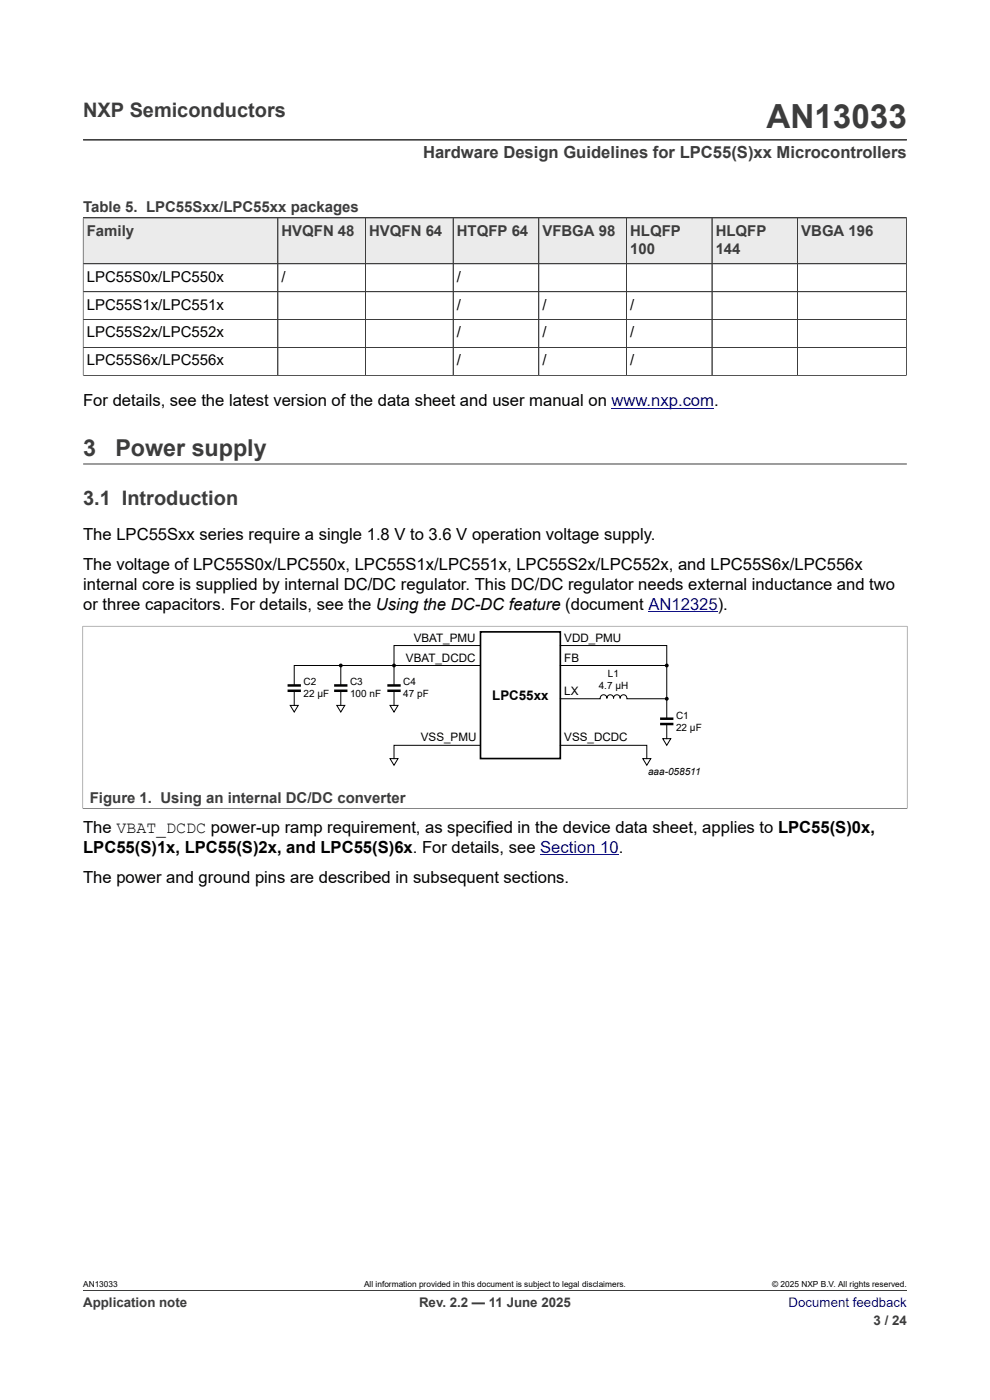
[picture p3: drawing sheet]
<svg xmlns="http://www.w3.org/2000/svg" width="210mm" height="297mm" viewBox="0 0 210 297" stroke-linecap="round" stroke-linejoin="round" font-family="sans-serif">
<defs><g id="words">
<text font-size="7.1" fill="#3c3c3c" x="162.6" y="27.2">AN13033</text>
<g font-size="4.9" fill="#3c3c3c">
<text x="17.6" y="96.7">3</text>
<text x="24.5" y="96.7">Power supply</text>
</g>
<g font-size="4.2" fill="#3c3c3c">
<text x="17.6" y="24.8">NXP Semiconductors</text>
<text x="17.6" y="107.2">3.1 Introduction</text>
</g>
<text font-size="3.5" fill="#3c3c3c" x="89.7" y="33.5">Hardware Design Guidelines for LPC55(S)xx Microcontrollers</text>
<g font-size="3.5">
<text x="17.6" y="86.2">For details, see the latest version of the data sheet and user manual on www.nxp.com.</text>
<text x="17.6" y="114.6">The LPC55Sxx series require a single 1.8 V to 3.6 V operation voltage supply.</text>
<text x="17.6" y="121">The voltage of LPC55S0x/LPC550x, LPC55S1x/LPC551x, LPC55S2x/LPC552x, and LPC55S6x/LPC556x</text>
<text x="17.6" y="125.2">internal core is supplied by internal DC/DC regulator. This DC/DC regulator needs external inductance and two</text>
<text x="17.6" y="129.4">or three capacitors. For details, see the Using the DC-DC feature (document AN12325).</text>
<text x="17.6" y="176.7">The VBAT_DCDC power-up ramp requirement, as specified in the device data sheet, applies to LPC55(S)0x,</text>
<text x="17.6" y="181">LPC55(S)1x, LPC55(S)2x, and LPC55(S)6x. For details, see Section 10.</text>
<text x="17.6" y="187.3">The power and ground pins are described in subsequent sections.</text>
</g>
<g font-size="3.2" fill="#3c3c3c">
<text x="17.6" y="45.1">Table 5. LPC55Sxx/LPC55xx packages</text>
<text x="18.4" y="50">Family</text>
<text x="59.7" y="50">HVQFN 48</text>
<text x="78.3" y="50">HVQFN 64</text>
<text x="96.9" y="50">HTQFP 64</text>
<text x="115.1" y="50">VFBGA 98</text>
<text x="133.7" y="50">HLQFP</text>
<text x="133.7" y="53.8">100</text>
<text x="151.8" y="50">HLQFP</text>
<text x="151.8" y="53.8">144</text>
<text x="170" y="50">VBGA 196</text>
<text x="19" y="170.4">Figure 1. Using an internal DC/DC converter</text>
</g>
<g font-size="3.2">
<text x="18.4" y="59.7">LPC55S0x/LPC550x</text>
<text x="59.7" y="59.7">/</text>
<text x="96.9" y="59.7">/</text>
<text x="18.4" y="65.7">LPC55S1x/LPC551x</text>
<text x="96.9" y="65.7">/</text>
<text x="115.1" y="65.7">/</text>
<text x="133.7" y="65.7">/</text>
<text x="18.4" y="71.6">LPC55S2x/LPC552x</text>
<text x="96.9" y="71.6">/</text>
<text x="115.1" y="71.6">/</text>
<text x="133.7" y="71.6">/</text>
<text x="18.4" y="77.5">LPC55S6x/LPC556x</text>
<text x="96.9" y="77.5">/</text>
<text x="115.1" y="77.5">/</text>
<text x="133.7" y="77.5">/</text>
</g>
<text font-size="2.8" x="104.4" y="148.5">LPC55xx</text>
<g font-size="2.8" fill="#3c3c3c">
<text x="17.6" y="277.3">Application note</text>
<text x="88.9" y="277.3">Rev. 2.2 — 11 June 2025</text>
<text x="185.3" y="281">3 / 24</text>
</g>
<text font-size="2.8" fill="#00f" x="167.3" y="277.3">Document feedback</text>
<g font-size="2.5">
<text x="87.8" y="136.1">VBAT_PMU</text>
<text x="119.7" y="136.1">VDD_PMU</text>
<text x="86.1" y="140.3">VBAT_DCDC</text>
<text x="119.7" y="140.3">FB</text>
<text x="119.7" y="147.4">LX</text>
<text x="89.3" y="157.3">VSS_PMU</text>
<text x="119.7" y="157.3">VSS_DCDC</text>
</g>
<g font-size="2.1">
<text x="129" y="143.7">L1</text>
<text x="64.4" y="145.4">C2</text>
<text x="64.4" y="148">22 μF</text>
<text x="74.3" y="145.4">C3</text>
<text x="74.3" y="148">100 nF</text>
<text x="85.6" y="145.4">C4</text>
<text x="85.6" y="148">47 pF</text>
<text x="127" y="146.3">4.7 μH</text>
<text x="143.4" y="152.5">C1</text>
<text x="143.4" y="155">22 μF</text>
<text x="137.5" y="164.3">aaa-058511</text>
</g>
<g font-size="1.8">
<text x="17.6" y="273.1">AN13033</text>
<text x="77.2" y="273.1">All information provided in this document is subject to legal disclaimers.</text>
<text x="163.8" y="273.1">© 2025 NXP B.V. All rights reserved.</text>
</g>
</g></defs>
<path d="M17.6 29.7h174.8M17.6 46.2h174.7" fill="none" stroke="#3c3c3c" stroke-width=".21"/>
<path d="M17.7 46.3h41.2v9.6h-41.2z" fill="#ebebeb"/>
<path d="M17.6 46.2h41.3v9.8h-41.3z" fill="none" stroke="#3c3c3c" stroke-width=".21"/>
<path d="M59 46.3h18.5v9.6h-18.5z" fill="#ebebeb"/>
<path d="M58.9 46.2h18.6v9.8h-18.6z" fill="none" stroke="#3c3c3c" stroke-width=".21"/>
<path d="M77.6 46.3h18.5v9.6h-18.5z" fill="#ebebeb"/>
<path d="M77.5 46.2h18.6v9.8h-18.6z" fill="none" stroke="#3c3c3c" stroke-width=".21"/>
<path d="M96.2 46.3h18v9.6h-18z" fill="#ebebeb"/>
<path d="M96.1 46.2h18.2v9.8h-18.2z" fill="none" stroke="#3c3c3c" stroke-width=".21"/>
<path d="M114.4 46.3h18.4v9.6h-18.4z" fill="#ebebeb"/>
<path d="M114.3 46.2h18.6v9.8h-18.6z" fill="none" stroke="#3c3c3c" stroke-width=".21"/>
<path d="M133 46.3h18v9.6h-18z" fill="#ebebeb"/>
<path d="M132.9 46.2h18.1v9.8h-18.1z" fill="none" stroke="#3c3c3c" stroke-width=".21"/>
<path d="M151.1 46.3h18v9.6h-18z" fill="#ebebeb"/>
<path d="M151 46.2h18.2v9.8h-18.2z" fill="none" stroke="#3c3c3c" stroke-width=".21"/>
<path d="M169.3 46.3h22.9v9.6h-22.9z" fill="#ebebeb"/>
<g fill="none" stroke="#3c3c3c" stroke-width=".21">
<path d="M17.6 46.2h174.7v33.5M17.6 46.3v33.4M58.9 46.3v33.4M77.5 46.3v33.4M96.1 46.3v33.4M114.3 46.3v33.4M132.9 46.3v33.4M151 46.3v33.4M169.2 46.2v33.5M192.3 56h-174.7M17.6 79.7h174.8M17.6 61.9h174.7"/>
<path d="M17.6 67.8h174.7M17.6 73.7h174.7M17.6 98.4h174.8M17.5 132.8h175M17.6 132.8v38.8M192.4 132.8v38.8M17.5 171.5h175M17.6 273.8h174.8"/>
</g>
<path d="M129.7 86.6h21.8M137.5 129.8h14.8M114.6 181.3h16.7" fill="none" stroke="#00f" stroke-width=".21"/>
<g fill="none" stroke="#000" stroke-width=".21">
<path d="M101.9 136.9h-18.3v8.5M118.9 136.9h22.5v15.6M61.6 149.6h1.7l-.9 1.5zM62.4 146.5v3.1M71.4 149.6h1.7l-.8 1.5zM72.3 141.2v4.2M72.3 146.5v3.1M82.7 149.6h1.7l-.8 1.5zM83.6 146.5v3.1M101.9 158.1h-18.3v2.8M101.9 141.2h-39.5v4.2M118.9 158.1h18.3v2.8"/>
<path d="M118.9 148.2h8.4a.71 .71 0 0 1 .7-.8 .71 .71 0 0 1 .7 .7 .71 .71 0 0 1 .7-.7 .71 .71 0 0 1 .7 .7 .71 .71 0 0 1 .8-.7 .71 .71 0 0 1 .7 .7 .71 .71 0 0 1 .7-.7 .71 .71 0 0 1 .7 .8h8.4M118.9 141.2h22.5M128.7 148v.2M130.1 148v.2M131.6 148v.2M140.6 156.7h1.7l-.9 1.4zM141.4 153.6v3.1M82.7 160.9h1.7l-.8 1.4zM136.4 160.9h1.6l-.8 1.4z"/>
</g>
<path d="M61 145.4h2.8M61 146.5h2.8M70.9 145.4h2.8M70.9 146.5h2.8M82.2 145.4h2.8M82.2 146.5h2.8M140 152.5h2.8M140 153.6h2.8" fill="none" stroke="#000" stroke-width=".53"/>
<g fill="#000">
<circle cx="72.3" cy="141.2" r=".28"/>
<circle cx="83.6" cy="141.2" r=".28"/>
<circle cx="141.4" cy="141.2" r=".28"/>
<circle cx="141.4" cy="148.2" r=".28"/>
</g>
<g fill="none" stroke="#000" stroke-width=".25">
<circle cx="72.3" cy="141.2" r=".28"/>
<circle cx="83.6" cy="141.2" r=".28"/>
<circle cx="141.4" cy="141.2" r=".28"/>
<circle cx="141.4" cy="148.2" r=".28"/>
</g>
<path d="M101.9 134h17v26.9h-17z" fill="none" stroke="#000" stroke-width=".35"/>
<use href="#words"/>
</svg>
